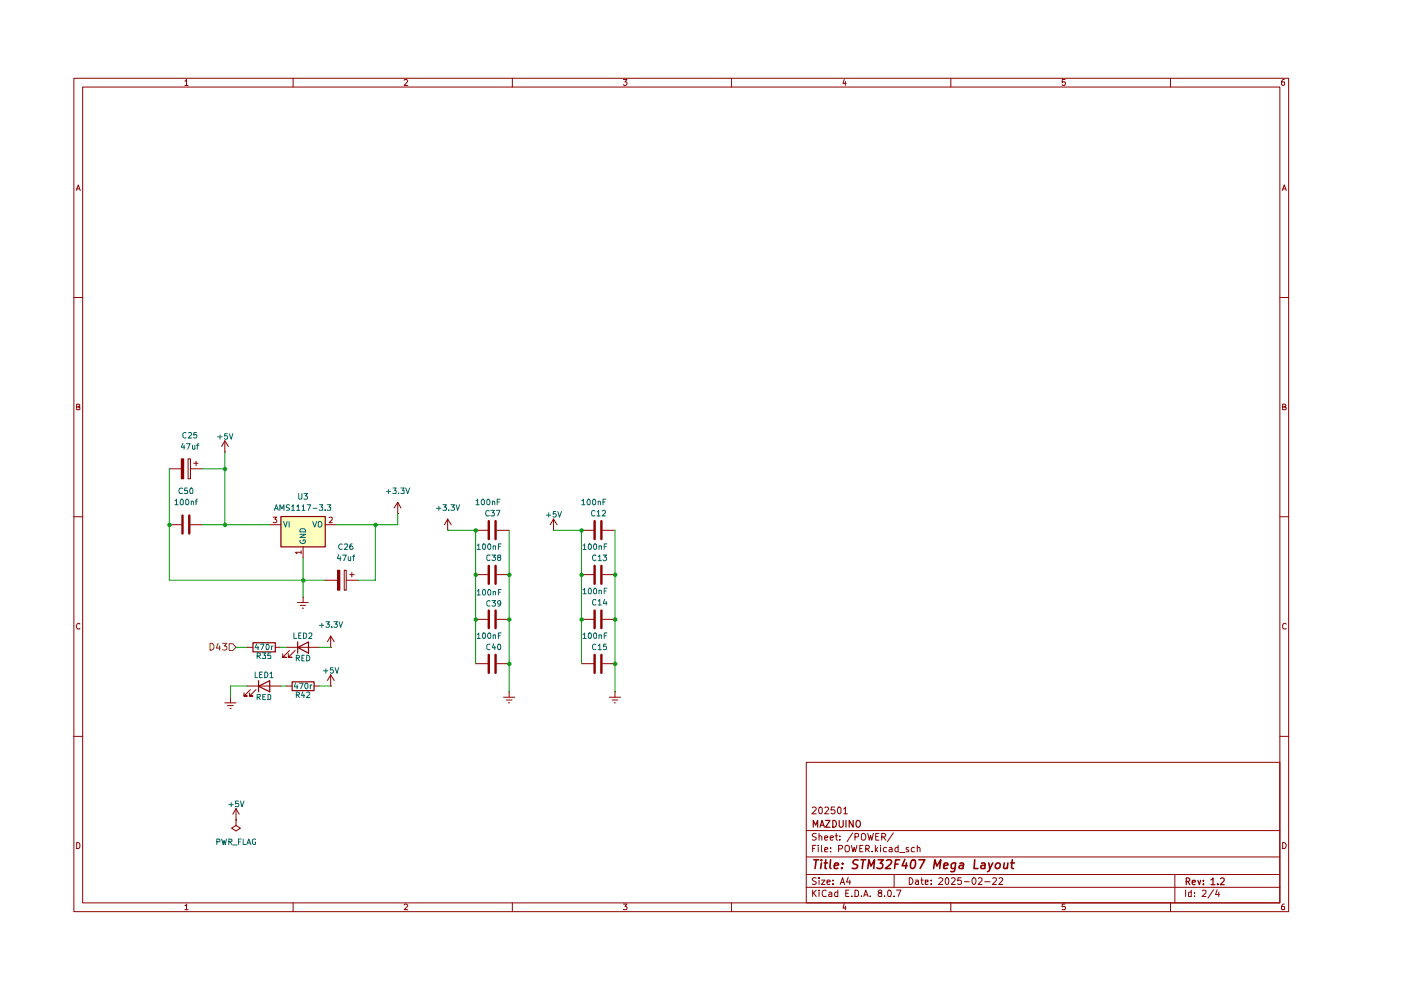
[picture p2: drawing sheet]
<svg xmlns="http://www.w3.org/2000/svg" width="297mm" height="210mm" viewBox="0 0 297 210" stroke-linecap="round" stroke-linejoin="round" font-family="sans-serif">
<g fill="none" stroke="#8f0000" stroke-width=".21">
<path d="M15.7 16.6h257.5v176.7h-257.5zM17.5 18.5h253.9v172.9h-253.9zM39.2 17.2h.2l.1-.4v1.3M39.2 18.1h.7M62.1 16.6v1.9M85.7 17l.2-.2h.3l.2 .3-.7 1h.7M108.6 16.6v1.9M132.2 16.8h.7l-.4 .6 .4 .1v.4l-.2 .2h-.4l-.1-.2M155.1 16.6v1.9M179 16.8l-.3 .9h.7M179.2 17.3v.8M201.6 16.6v1.9"/>
<path d="M225.8 16.8h-.6v.6h.6l.1 .1-.1 .5-.4 .1-.2-.2M248.2 16.6v1.9M272.3 16.8h-.3a.93 .93 0 0 0-.2 1.2h.5l.1-.5-.1-.1h-.5l-.1 .1M16.2 40.4l.4-1.2 .4 1.2M16.3 40h.5M271.9 40.4l.4-1.2 .4 1.2M272 40h.6M15.7 63.1h1.8M271.4 63.1h1.8M16.3 86.3h.4l.2-.3-.1-.2-.5-.1v1.2h.5l.1-.5-.2-.1M271.9 86.3l.6-.1v-.4l-.6-.1v1.2h.6l.2-.4-.3-.2M15.7 109.6h1.8"/>
<path d="M271.4 109.6h1.8M16.9 132.3l-.1-.1a.66 .66 0 0 0-.6 .4 .66 .66 0 0 0 .2 .7h.5M272.7 132.3l-.4-.1-.4 .3v.6l.2 .2h.6M15.7 156.1h1.8M271.4 156.1h1.8M16.3 178.6h.3l.3 .4v.6l-.3 .3h-.3zM170.9 161.6h100.5v29.8h-100.5zM170.9 176.1h100.5M172.2 171.3l.1-.1a.47 .47 0 0 1 .8 .3l-1 1.1h1M172.3 179.9h.4M173 179.2h-.7v1.4M173.1 176.8l-.6-.1-.3 .3 .1 .3 .7 .2 .1 .2a.51 .51 0 0 1-.4 .4 .51 .51 0 0 1-.5 0"/>
<path d="M173.5 179.2v.1M173.5 179.7v.9M173.7 177.3l.3-.1 .2 .2v.7M173.7 171.3l.3-.2 .3 .3v.9l-.3 .3a.82 .82 0 0 1-.3-1.3zM173.7 176.7v1.4M174.2 179.2v1.2l.1 .2M174.8 177.6l.7-.1-.1-.2-.4-.1-.2 .2 .1 .7h.5M174.9 171.3l.2-.2h.3l.3 .4-.9 1.1h.9M176 177.6l.7-.1-.1-.2-.4-.1-.2 .2 .1 .7h.5M176.1 179.7v.2M177 171.1h-.7l-.1 .7 .7-.1 .1 .6-.2 .3-.6-.2M177 177.2h.6"/>
<path d="M177.3 176.7v1.2l.3 .2M177.7 171.2l.3-.1 .3 .3v.9l-.3 .3a.82 .82 0 0 1-.3-1.4zM178.1 178v.1M178.1 177.3v.1M178.9 171.5l.3-.4v1.5M178.9 172.6h.8M179.3 179.3l.4-.1 .3 .2a.99 .99 0 0 1-.2 1.2h-.5l-.1-.2a1.02 1.02 0 0 1 .1-1.1zM180.5 179.2l.3 1.4 .3-.9 .3 .9 .3-1.4M180.8 176.6l-1.2 1.9M181.3 177.5l.6-.1 .1-.5-.2-.2h-.5v1.4M182.3 179.9h.4M182.6 177l.6-.3a.78 .78 0 0 1 .4 .8 .78 .78 0 0 1-.6 .6l-.4-.2z"/>
<path d="M183 179.2h-.7v1.4h.7M184 176.7l.3 1.4 .3-1 .2 1 .4-1.4M185.6 179.2v1.4M185.7 177.4h.5M186.1 179.7l-.5 .6M186.4 176.7h-.7v1.4h.7M186.7 179.2v.1M186.7 179.7v.9M186.9 177.5h.6l.3-.3v-.2l-.3-.3h-.6v1.4M187.3 177.5l.5 .6M188 179.7h-.5a.59 .59 0 0 0 0 .9h.5M188.6 179.7h.4l.1 .2v.7h-.5v-.4l.5-.2"/>
<path d="M189.4 176.6l-1.3 1.9M190.4 179.2v1.4l-.6-.1a.6 .6 0 0 1 .2-.8h.4M192.6 179.7h-.3l-.2 .2 .2 .3 .4 .1-.1 .3h-.5M193.9 179.7h-.4a.59 .59 0 0 0-.1 .9h.5M194.5 179.8l.1-.1h.4l.1 .9M194.5 179.2v1.4M271.9 178.6a.65 .65 0 0 1 .8 .7 .65 .65 0 0 1-.8 .6zM39.2 192h.2l.1-.3v1.2M39.2 192.9h.7M62.1 191.4v1.9M85.7 191.9l.2-.2h.3l.2 .2-.7 1h.7M108.6 191.4v1.9"/>
<path d="M132.2 191.7h.7l-.4 .5 .4 .2v.3l-.1 .2-.6-.1M155.1 191.4v1.9M170.9 188.1h100.5M170.9 185.4h100.5M170.9 181.7h100.5M172.3 188.7v1.4M172.5 189.3l.6 .8M173.1 186.2l-.6-.1-.3 .3 .3 .4 .6 .3a.51 .51 0 0 1-.4 .4 .51 .51 0 0 1-.5 0M173.1 188.7l-.8 .8M173.7 188.7v.2M173.7 186.1v.2M173.7 186.6v.9"/>
<path d="M173.7 189.1v1M174.2 186.6h.7l-.7 .9h.7M174.8 180.2l.7-.2-.1-.3h-.4l-.2 .2 .1 .7h.5M175.2 188.9l-.4-.2-.5 .4 .1 .8 .2 .2 .6-.1M175.3 187l.7-.1-.1-.3h-.5l-.1 .2 .1 .7h.5M175.8 189.2l.4-.1 .2 .3v.7h-.6l-.1-.4 .7-.2M176.1 180.5v.1M176.6 187.4v.1M176.6 186.6v.2M177.6 188.7v1.4h-.6v-.9h.6M177.8 180l.7-.1 .1-.2v-.4l-.8-.1v1.4M178.1 187.5l.5-1.4 .5 1.4"/>
<path d="M178.3 187.1h.6M179 191.6l-.3 .9h.7M179.2 192.1v.8M179.3 189.4h.5M179.8 186l-.3 1h.8M180 188.7h-.7v1.4h.7M180.2 186.6v.9M180.6 190v.1M181.3 188.7h.3l.4 .4v.6l-.2 .4h-.5zM182.6 190v.1M183.1 190.1l.5-1.4 .5 1.4M183.2 189.7h.7"/>
<path d="M183.6 180h.5a.45 .45 0 0 0 .1-.7l-.6-.1v1.4M183.9 180l.4 .6M184.5 190v.1M184.9 180.5v.1M185.7 180.1l.4 .5M186.4 189.3l-.2-.3 .2-.3 .5 .1v.3l-.7 .5 .2 .5h.5v-.6l-.2-.2M187.5 190v.1M188.2 189l.3-.3a.78 .78 0 0 1 .6 .6 .78 .78 0 0 1-.3 .8l-.5-.1zM189.6 190v.1M189.6 185.4v2.7M190.1 188.7h.9l-.6 1.4M190.8 180.8h1.1"/>
<path d="M192.8 186.1a.72 .72 0 0 1 .8 .7 .72 .72 0 0 1-.8 .7zM194.1 186.6h.5l.1 .9M194.7 186.9h-.4l-.2 .3 .2 .3h.4M195.2 186.6h.5M195.4 186.1v1.2l.3 .2M196.2 187l.6-.1v-.3h-.6v.9h.6M197.4 187.4v.1M197.4 186.6v.2M199.1 186.3v-.1a.47 .47 0 0 1 .8 .3l-.9 1h.9M200.5 186.3l.2-.2a.8 .8 0 0 1 .5 .7 .8 .8 0 0 1-.5 .7l-.2-.1-.1-.5zM201.6 191.4v1.9M201.8 186.3l.1-.2h.4l.2 .4-.8 1h.8"/>
<path d="M203.8 186.1h-.7l-.1 .7 .3-.2 .4 .1 .2 .6a.52 .52 0 0 1-.9 .1M204.5 186.9h1M206.4 186.1a.75 .75 0 0 1 .6 .7 .75 .75 0 0 1-.6 .7 .92 .92 0 0 1 0-1.4zM207.4 186.3l.2-.2 .5 .1 .1 .5-.9 .8h.9M208.8 186.9h1.1M210.5 186.3l.2-.2 .5 .1v.5l-.8 .8h.8M211.8 186.3l.2-.2h.3l.3 .4-.8 1h.8M225.8 191.7h-.6v.6l.6-.1 .1 .2-.1 .5-.6-.1M248.2 191.4v1.9M249.1 185.4v6M251.4 188.7v1.4M252.6 188.7v1.4h-.5l-.1-.8 .2-.2 .4 .1"/>
<path d="M253.2 190v.1M253.2 189.2v.2M254.9 188.9l.2-.2 .5 .1 .1 .5-.9 .8h.9M257.3 188.6l-1.2 1.8M258.1 188.6l-.4 1.1h.9M258.4 189.1v1M272.3 191.7h-.3a.93 .93 0 0 0-.2 1.2h.5l.1-.5-.1-.2h-.5l-.1 .2"/>
</g>
<g fill="none" stroke="#8f0000" stroke-width=".25">
<path d="M172.4 175.4v-1.5l.5 1.1 .5-1.1v1.5M173.9 175.4l.4-1.5 .5 1.5M173.9 175h.7M175 173.9h1l-1 1.5h1M176.6 173.9a.72 .72 0 0 1 .7 .8 .72 .72 0 0 1-.7 .7zM177.9 173.9v1.2l.3 .3 .6-.3v-1.2M179.4 173.9v1.5M180.9 173.9v1.5l-.9-1.5v1.5M181.7 174l.4-.1a.78 .78 0 0 1 .3 .9 .78 .78 0 0 1-.6 .6 .97 .97 0 0 1-.1-1.4zM251.5 186.9h.5l.3-.3v-.2l-.3-.3h-.5v1.5M251.8 186.9l.5 .7M252.8 187.1l.6-.1v-.4h-.5l-.1 .2 .1 .7h.5"/>
<path d="M254 186.6l.3 1 .3-1M255.1 187.4v.2M255.1 186.6v.2M256.8 186.6l.4-.5v1.5M256.8 187.6h.8M258.2 187.4v.2M258.8 186.3l.2-.2 .5 .1v.5l-.8 .9h.8"/>
</g>
<g fill="none" stroke="#8f0000" stroke-width=".34">
<path d="M172.6 182.3h1M173.1 182.3l-.3 1.8M174.2 182.3v.2M174.2 183l-.2 1.1M174.8 183h.6M175.1 182.3l-.2 1.8h.4M176.1 182.3l-.2 1.6 .3 .2M176.9 183.6l.9-.2-.1-.4h-.7l-.1 .9 .1 .2h.6M178.5 184v.1M178.6 183v.2M181.9 182.4l-.6-.1-.5 .4 .2 .4 .8 .4 .1 .1-.2 .4-.3 .1h-.7M182.5 182.3h1.1"/>
<path d="M183 182.3l-.2 1.8M184 184.1l.2-1.8 .5 1.3 .7-1.3-.1 1.8M186.2 182.3h1.1l-.7 .7 .4 .1 .2 .3-.3 .7h-.7l-.3-.1M188 182.5l.3-.2 .6 .1a.51 .51 0 0 1 0 .7l-1.2 1h1.1M189.7 183.2h.7M190.8 182.3h-.9l-.2 1.8M191.9 182.2l-.6 1.4h1.1M192.2 183l-.2 1.1M193.3 182.5l.5-.2a1.12 1.12 0 0 1-.4 1.8l-.3-.1a1.61 1.61 0 0 1 .2-1.5zM194.8 182.3h1.3l-1 1.8M198 184.1l.2-1.8 .4 1.3 .9-1.3-.3 1.8M200.1 183.6l.9-.2-.1-.4h-.7l-.1 .9 .1 .2h.6"/>
<path d="M202.6 183l-.2 1.4a.51 .51 0 0 1-.3 .4 .51 .51 0 0 1-.5-.1M202.6 183a.65 .65 0 0 0-.9 .3v.7a.64 .64 0 0 0 .8 .1M203.5 183h.7l-.1 1.1M204.3 183.4l-.7 .1-.3 .4 .2 .2h.7M206.7 182.3l-.2 1.8h.8M208.1 183h.7v1.1M208.9 183.4l-.9 .2-.1 .1 .2 .4h.7M209.6 183l.3 1.1M210.5 183l-.8 1.7-.3 .1M211.1 183.3l.4-.3h.4l.2 .3-.2 .7-.3 .1h-.4l-.2-.3zM212.9 183v1.1h.4l.3-.1M213.7 183l-.2 1.1"/>
<path d="M214.3 183h.8M214.6 182.3l-.1 1.6 .4 .2"/>
</g>
<path d="M59.5 109.5h9.4v6.4h-9.4z" fill="#fdffbc"/>
<g fill="none" stroke="#8f0000" stroke-width=".51">
<path d="M103.6 110.5v3.8M103.6 120v3.8M105.1 110.5v3.8M105.1 120v3.8M126.1 110.5v3.8M126.1 120v3.8M127.5 110.5v3.8M127.5 120v3.8M103.6 129.5v3.7M103.6 138.9v3.8M105.1 129.5v3.7M105.1 138.9v3.8"/>
<path d="M126.1 129.5v3.7M126.1 138.9v3.8M127.5 129.5v3.7M127.5 138.9v3.8"/>
</g>
<g fill="none" stroke="#8f0000" stroke-width=".21">
<path d="M84.3 108.9h.1M84.3 106.5l-.7 1.2M84.3 106.5v2.4M84.3 106.5l.7 1.2M94.9 112.4h.1M94.9 110.1l-.7 1.2M94.9 110.1v2.3M94.9 110.1l.8 1.2M100.8 112.4h2.7M105.3 112.4h2.6M117.3 112.4h.1M117.3 110.1l-.6 1.2"/>
<path d="M117.3 110.1v2.3M117.3 110.1l.8 1.2M123.3 112.4h2.6M127.8 112.4h2.6M52.4 137.2h1.2M58.3 137.2h1.2M60.7 137.2h7M61.4 137.9l-1.5 1.5h.8h-.8v-.8M62.6 137.9l-1.5 1.5h.8h-.8v-.8M70.1 137.2h.1M70.1 134.9l-.7 1.2M70.1 134.9v2.3"/>
<path d="M70.1 134.9l.8 1.2M100.8 121.8h2.7M100.8 131.3h2.7M105.3 121.8h2.6M105.3 131.3h2.6M123.3 121.8h2.6M123.3 131.3h2.6M127.8 121.8h2.6M127.8 131.3h2.6M52.4 145.5h7.1M53.1 146.2l-1.4 1.4h.7h-.7v-.7M54.3 146.2l-1.4 1.4h.7h-.7v-.7"/>
<path d="M60.7 145.5h1.2M66.5 145.5h1.2M70.1 145.5h.1M70.1 143.1v2.4M70.1 143.1l-.7 1.2M70.1 143.1l.8 1.2M100.8 140.7h2.7M105.3 140.7h2.6M106.8 147.8h2.3M107.4 148.4h1.1M107.8 149h.2M107.9 146.6h.1"/>
<path d="M107.9 146.6v1.2M123.3 140.7h2.6M127.8 140.7h2.6M129.2 147.8h2.4M129.8 148.4h1.2M130.2 149h.3M130.4 146.6h.1M130.4 146.6v1.2"/>
</g>
<path d="M53.6 136.3h4.8v1.9h-4.8zM63.1 137.3l2.3-1.2v2.4zM63.1 136.1v2.4M54.8 145.5l2.4-1.2v2.4zM54.8 144.3v2.4M61.9 144.6h4.7v1.8h-4.7z" fill="none" stroke="#8f0000" stroke-width=".25"/>
<path d="M48.6 136.5h.8l.6 .7-.6 .7h-.8z" fill="#fff"/>
<path d="M44.5 136.4a.73 .73 0 0 1 .9 .7 .73 .73 0 0 1-.9 .7zM46.2 136.4l-.3 1h.8M46.6 136.9v.9M47.2 136.4h.9l-.5 .6 .4 .1v.7h-.8M48.6 136.5h.8l.6 .7-.6 .7h-.8z" fill="none" stroke="#745700" stroke-width=".21"/>
<g fill="none" stroke="#8f0000" stroke-width=".21">
<path d="M35.9 111.3h2.5M40.4 111.3h2.5M57.1 111.3h2.4M64.3 115.9v2.4M68.9 111.3h2.4M63.1 127.8h2.3M63.7 128.4h1.1M64.1 128.9h.2M64.3 126.6h.1M64.3 126.6v1.2M71.5 120.9h.6v4.2h-.6zM73 120.9h.4v4.2h-.4z"/>
<path d="M74.2 121.8h.9M74.6 121.4v.9"/>
</g>
<path d="M38.7 109.3v3.8M40.1 109.3v3.8" fill="none" stroke="#8f0000" stroke-width=".51"/>
<path d="M59.6 109.5h9.4v6.5h-9.4z" fill="none" stroke="#8f0000" stroke-width=".25"/>
<path d="M60.1 110.6l.4 1.2 .4-1.2M61.3 110.6v1.2M63.6 113.3h1.2l-1.2 .7h1.2M63.7 114.6l-.1 .2a.61 .61 0 0 0 .6 .4 .61 .61 0 0 0 .6-.5l-.1-.2h-.4v.2M63.7 112.3l.1-.2h.7l.3 .3v.4h-1.2zM66.3 110.6l.4 1.2 .4-1.2M67.5 110.7l.2-.1a.6 .6 0 0 1 .6 .6 .6 .6 0 0 1-.6 .6l-.2-.2z" fill="none" stroke="#006564" stroke-width=".21"/>
<path d="M57.9 109.6h.8l-.4 .5 .4 .2-.1 .4h-.7M63.8 117.1h-1.1l.3 .3M63.8 116.8v.6M69.8 109.7h.6v.5l-.6 .6h.6" fill="none" stroke="#b70000" stroke-width=".21"/>
<path d="M71.5 120.9h.6v4.2h-.6z" fill="#8f0000"/>
<path d="M38.4 97.3h.5v4.2h-.5zM39.9 97.3h.5v4.2h-.5zM41.1 98.2h.9M41.6 97.8v.9M68.9 123h2.6M73.4 123h2.6" fill="none" stroke="#8f0000" stroke-width=".21"/>
<path d="M38.4 97.3h.5v4.2h-.5z" fill="#8f0000"/>
<g fill="none" stroke="#8f0000" stroke-width=".21">
<path d="M35.9 99.4h2.5M40.4 99.4h2.5M47.7 95.8h.1M47.7 93.5l-.7 1.2M47.7 93.5v2.3M47.7 93.5l.7 1.2M47.7 149h2.3M48.3 149.6h1.1M48.8 150.2h.2M48.9 147.8h.1M48.9 147.8v1.2M50 173.8h.1"/>
<path d="M50 173.8v1.2l1 .6-1 .6-.9-.6 .9-.6M50 171.4l-.6 1.2M50 171.4v2.4M50 171.4l.7 1.2"/>
</g>
<g fill="none" stroke="#090" stroke-width=".21">
<path d="M35.9 99.4v23.6h33M42.9 99.4h4.8M47.7 95.8v15.5M42.9 111.3h14.2M64.3 118.3v8.3M79.6 111.3v11.7h-3.6M84.3 108.9v2.4h-13M94.9 112.4h5.9v28.3M107.9 112.4v34.2M117.3 112.4h6v28.3M130.4 112.4v34.2M50 137.2h2.4"/>
<path d="M59.5 137.2h1.2M67.7 137.2h2.4M52.4 145.5h-3.5v2.3M59.5 145.5h1.2M67.7 145.5h2.4"/>
</g>
<g fill="#090">
<circle cx="108" cy="121.9" r=".47"/>
<circle cx="100.9" cy="112.5" r=".47"/>
<circle cx="100.9" cy="121.9" r=".47"/>
<circle cx="123.3" cy="131.4" r=".47"/>
<circle cx="130.4" cy="131.4" r=".47"/>
<circle cx="123.3" cy="121.9" r=".47"/>
<circle cx="130.4" cy="121.9" r=".47"/>
<circle cx="108" cy="131.4" r=".47"/>
<circle cx="100.9" cy="131.4" r=".47"/>
<circle cx="130.4" cy="140.8" r=".47"/>
<circle cx="108" cy="140.8" r=".47"/>
<circle cx="123.3" cy="112.5" r=".47"/>
<circle cx="64.3" cy="123.1" r=".47"/>
<circle cx="35.9" cy="111.3" r=".47"/>
<circle cx="79.6" cy="111.3" r=".47"/>
<circle cx="47.7" cy="111.3" r=".47"/>
<circle cx="47.7" cy="99.4" r=".47"/>
</g>
<g fill="none" stroke="#006564" stroke-width=".21">
<path d="M38.8 94l-.4 .8h.8M39 94.4v.8M39.5 91.8a.45 .45 0 0 0-.7 .1v.7a.45 .45 0 0 0 .7 .2M39.5 94.1h.8l-.5 1.1M40 91.8l.4-.1 .2 .3-.7 .9h.7M40.8 94.4v.8h.3l.2-.1M41.3 94.4v.8M41.7 91.7h-.6v.6l.1-.2 .5 .1v.6h-.6M41.7 94.4h.5M42.2 94.1l-.4 .1v1M46.1 92.6h1M46.7 92.2v.9"/>
<path d="M48.2 91.9h-.5l-.1 .6h.6v.5l-.4 .1-.2-.1M48.6 91.9l.4 1.2 .4-1.2M37.1 106.2l.3-.4v1.2M37.1 107h.7M38.4 105.9l.2-.1 .3 .3v.7l-.2 .2h-.3l-.2-.4zM38.7 103.6l-.3-.1a.67 .67 0 0 0-.5 .5 .67 .67 0 0 0 .3 .6h.5M39.6 105.8a.71 .71 0 0 1 .3 1.2h-.4l-.1-.2v-.7zM39.7 103.5h-.5l-.1 .6 .6-.1v.6h-.6M40.4 103.5h.2l.3 .2v.8l-.2 .1h-.3l-.2-.4zM40.6 106.3h.3l.2 .1v.6M40.6 106.3v.7M41.4 106.3h.4"/>
<path d="M41.8 105.8l-.2 .2v1M58.2 108.2l.4-1.2 .4 1.2M58.3 107.9h.5M59.4 108.2v-1.2l.4 .9 .4-.9v1.2M61.4 107.1l-.5-.1-.2 .2v.3l.7 .4-.2 .3h-.5M61.8 107.4l.3-.4v1.2M61.8 108.2h.7M62.9 107.4h.2l.1-.4v1.2M62.9 108.2h.7M63.3 104.6l.1 1.2h.5l.1-1.2M64.1 107.4l.2-.4v1.2M64.1 108.2h.6"/>
<path d="M64.4 104.6h.8l-.4 .6 .4 .1v.4l-.2 .1-.6-.1M65.1 107h.8l-.5 1.2M66.4 107.8h.8M67.7 107h.7l-.3 .5 .3 .1v.5h-.7M68.9 108.1v.1M69.4 107h.7l-.3 .5 .3 .1v.5h-.7M71.8 117.6l-.3 .8h.8M72.1 118v.9M72.6 115.4a.55 .55 0 0 0-.8 .5 .55 .55 0 0 0 .8 .5M72.6 117.7h.8l-.5 1.2M73 115.4h.7v.4l-.7 .7h.7M73.8 118v.7l.2 .2 .3-.2"/>
<path d="M74.3 118v.9M74.7 115.3l-.5 .3v.8h.6v-.4l-.2-.3h-.3l-.1 .3M74.8 118h.4M75.2 117.7l-.3 .2v1M82 104.2h.8M82.4 103.8v.8M83.3 103.5h.7l-.3 .5 .3 .1v.5h-.7M84.5 104.6h.1M85 103.5h.7l-.4 .5 .4 .1v.5h-.7M86 103.5l.4 1.1 .5-1.1M92.5 107.8h1M93 107.4v.8"/>
<path d="M93.9 107h.8l-.5 .5h.4l.1 .2-.1 .5-.7-.1M95.2 108.1v.1M95.6 107h.8l-.5 .5 .5 .2v.3l-.2 .2-.6-.1M96.7 107l.3 1.2 .5-1.2M100.9 106.2l.4-.4v1.2M100.9 107h.7M101.2 115.7l.3-.4v1.2M101.2 116.5h.7M102.2 105.9l.2-.1 .3 .3v.7l-.2 .2h-.3l-.2-.4zM102.4 115.4l.3-.1a.78 .78 0 0 1 0 1.2l-.3-.1zM103.5 105.8a.71 .71 0 0 1 .2 1.2h-.3l-.2-.2v-.7zM103.5 115.4l.3-.1 .3 .3v.6l-.4 .3a.7 .7 0 0 1-.2-1.1z"/>
<path d="M103.7 108.4l-.2-.2a.67 .67 0 0 0-.5 .5 .67 .67 0 0 0 .2 .7l.5-.1M103.9 117.8l-.5-.1-.2 .2 .1 .8 .2 .2 .4-.2M104.1 108.2h.7l-.4 .5h.3l.1 .2-.1 .5-.6-.1M104.3 117.7h.8l-.5 .4 .4 .1 .1 .4-.3 .3h-.3l-.2-.2M104.4 106.3h.3l.2 .1v.6M104.4 106.3v.7M104.6 115.8l.5-.1v.8M104.6 115.7v.8M105.2 108.2h.8l-.5 1.2M105.4 106.4h.4M105.7 115.9h.4M105.7 118.2l-.2-.3 .1-.2h.5v.4l-.5 .1-.1 .2v.2l.2 .3 .5-.3-.1-.4h-.2"/>
<path d="M106 105.8h-.6v1.2M106.3 115.3h-.6v1.2M115.8 109.2h1M116.3 108.7v.9M117.9 108.5h-.6v.6l.4-.2 .2 .2v.5h-.6M118.3 108.5l.3 1.1 .4-1.1M123.4 106.2l.3-.4v1.2M123.4 107h.6M123.6 115.7l.4-.4v1.2M123.6 116.5h.7M124.6 105.9l.3-.1 .2 .3v.7l-.1 .2h-.4l-.1-.4zM124.8 115.4l.3-.1a.78 .78 0 0 1 0 1.2l-.3-.1z"/>
<path d="M125.9 105.8a.71 .71 0 0 1 .3 1.2h-.4l-.2-.2v-.7zM126 115.4l.2-.1 .3 .3v.6l-.3 .3a.7 .7 0 0 1-.2-1.1zM126.2 108.4l-.3-.2a.67 .67 0 0 0-.5 .5 .67 .67 0 0 0 .2 .7l.6-.1M126.3 117.8l-.5-.1-.2 .2 .1 .8 .3 .2 .3-.2M126.6 108.5l.3-.3v1.2M126.6 109.4h.7M126.8 106.3h.4l.1 .1v.6M126.8 118l.4-.3v1.2M126.8 106.3v.7M126.8 118.9h.7M127 115.8l.5-.1v.8M127 115.7v.8"/>
<path d="M127.7 108.4l.1-.2h.4l.2 .2v.3l-.7 .7h.7M127.8 117.7h.8l-.4 .4 .3 .1v.6l-.5 .1-.2-.2M127.8 106.4h.5M128.1 115.9h.4M128.4 105.8h-.6v1.2M128.7 115.3h-.6v1.2M54.4 136.5l-.3 .8h.8M54.5 139.1l.6-.1v-.5l-.6-.1v1.2M54.7 137v.8M54.8 139.1l.4 .5M55.2 136.6h.8l-.5 1.2M55.6 138.4h.7l-.3 .5 .3 .1v.5h-.7"/>
<path d="M56.5 136.7l.3-.1a.67 .67 0 0 1 .3 .6 .67 .67 0 0 1-.5 .6l-.2-.5zM57.4 138.4h-.6v.6h.6l-.1 .6-.5-.1M57.6 137v.8M57.9 137h-.2l-.1 .2M62.3 134.2v1.2h.6M62.8 139.5h.5l.2-.1-.1-.4-.6-.1v1.2M63.1 139.5l.4 .6M63.3 134.8h.4M63.8 134.2h-.5v1.2h.5M64 139.5h.3M64.3 134.2l.6 .2 .1 .3-.1 .5-.3 .2h-.3zM64.5 138.9h-.5v1.2h.5"/>
<path d="M65 138.9l.6 .2 .1 .3-.1 .6-.3 .1h-.3zM65.4 134.3h.7v.4l-.7 .7h.7M67.7 132.6h1M68.2 132.2v.8M69.1 131.8h.7l-.4 .5h.4v.6h-.7M70.4 132.9v.1M70.8 131.8h.7l-.4 .5h.4v.6h-.7M71.9 131.8l.3 1.2 .4-1.2M101.2 125.3l.3-.3v1.2M101.2 134.5l.3-.3v1.2M101.2 126.2h.7M101.2 135.4h.7"/>
<path d="M102.4 134.3l.3-.1a.78 .78 0 0 1 0 1.2l-.3-.1zM102.5 125a.75 .75 0 0 1 .3 1.2h-.4l-.1-.5 .1-.6zM103.5 125.1l.3-.1 .3 .2v.8l-.2 .2h-.4l-.1-.5zM103.5 134.3l.3-.1 .3 .3v.6l-.4 .3a.7 .7 0 0 1-.2-1.1zM103.9 127.5l-.2-.2-.4 .2-.1 .8a.45 .45 0 0 0 .7 .1M103.9 136.7a.45 .45 0 0 0-.7 .1v.7a.45 .45 0 0 0 .7 .2M104.3 127.3h.8l-.5 .5 .5 .2-.1 .4h-.7M104.6 125.5h.5v.7M104.6 134.7l.5-.1v.8M104.6 125.4v.8M104.6 134.6v.8M104.6 136.5l-.2 .8h.7"/>
<path d="M104.9 137v.8M105.6 136.7l.3-.1a.78 .78 0 0 1 0 1.2l-.3-.1zM105.7 125.6h.4M105.7 134.8h.4M106.2 127.8l-.3 .3-.3-.1-.1-.4 .4-.3a.73 .73 0 0 1-.1 1.2h-.2M106.3 125h-.6v1.2M106.3 134.2h-.6v1.2M123.6 125.1l.4-.4v1.2M123.6 134.5l.4-.3v1.2M123.6 125.9h.7M123.6 135.4h.7M124.8 134.3l.3-.1a.78 .78 0 0 1 0 1.2l-.3-.1z"/>
<path d="M125 124.7a.75 .75 0 0 1 .2 1.2h-.3l-.2-.4 .1-.6zM126 124.8l.2-.1 .3 .3v.7l-.2 .2h-.3l-.2-.4zM126 134.3l.2-.1 .3 .3v.6l-.3 .3a.7 .7 0 0 1-.2-1.1zM126.3 127.3l-.3-.2-.4 .3v.6l.2 .3 .5-.1M126.3 136.7a.45 .45 0 0 0-.7 .1v.7a.45 .45 0 0 0 .7 .2M126.8 127.4l.4-.3v1.2M126.8 136.9l.4-.3v1.2M126.8 128.3h.7M126.8 137.8h.7M127 125.2h.5v.7M127 134.7l.5-.1v.8M127 125.1v.8"/>
<path d="M127 134.6v.8M128.1 125.3h.4M128.1 134.8h.4M128.2 127.1l-.3 .8h.8M128.5 136.6h-.5l-.1 .6 .2-.2 .4 .1v.6h-.6M128.5 127.5v.8M128.7 124.7h-.6v1.2M128.7 134.2h-.6v1.2M54.1 142.5v1.2h.5M54.5 147.8l.6-.1v-.5h-.6v1.1M54.8 147.8l.4 .5M55 143h.5"/>
<path d="M55.6 142.5h-.6v1.2h.6M55.7 147.7h.4M56.1 142.5h.5a.66 .66 0 0 1 .2 .7 .66 .66 0 0 1-.7 .5zM56.3 147.2h-.6v1.1h.6M56.8 147.2h.4l.2 .3v.6l-.2 .2h-.4zM57.2 142.8l.4-.3v1.2M57.2 143.7h.7M62.7 144.8l-.3 .8h.8M62.8 147.3h.5l.2-.1-.1-.4-.6-.1v1.2M63 145.2v.8M63.1 147.3l.4 .6M63.5 144.9h.8l-.5 1.1"/>
<path d="M64.2 146.6l-.3 .9h.7M64.4 147.2v.7M64.8 144.9h.3l.2 .1v.8l-.3 .2a.71 .71 0 0 1-.2-1.1zM65 146.8l.4-.1 .3 .4-.8 .8h.8M65.8 145.2v.8M66.1 145.2l-.3 .3M68.6 142.2h.9M69.1 141.8v.9M70.6 141.6h-.5l-.1 .5h.6v.6h-.4l-.2-.1M71 141.6l.5 1.1 .3-1.1M46 178.5h.5l.2-.2-.1-.3-.6-.1v1.2M47 177.9l.3 1.2 .2-.9 .3 .9 .2-1.2"/>
<path d="M48.5 178.5h.5l.2-.2-.1-.3-.6-.1v1.2M48.5 170.6h.9M48.8 178.5l.4 .6M49 170.2v.8M49.4 179.2h.9M50.5 169.8h-.5v.6l.5-.1 .1 .2v.4l-.1 .1-.5-.1M50.5 178.5h.5M51 169.8l.3 1.2 .4-1.2M51.1 177.9h-.6v1.2M51.6 177.9v1.2h.6M52.3 179.1l.4-1.2 .5 1.2M52.5 178.7h.5"/>
<path d="M54.2 178a.45 .45 0 0 0-.7 .1v.7a.45 .45 0 0 0 .7 .2v-.4h-.2"/>
</g>
</svg>
